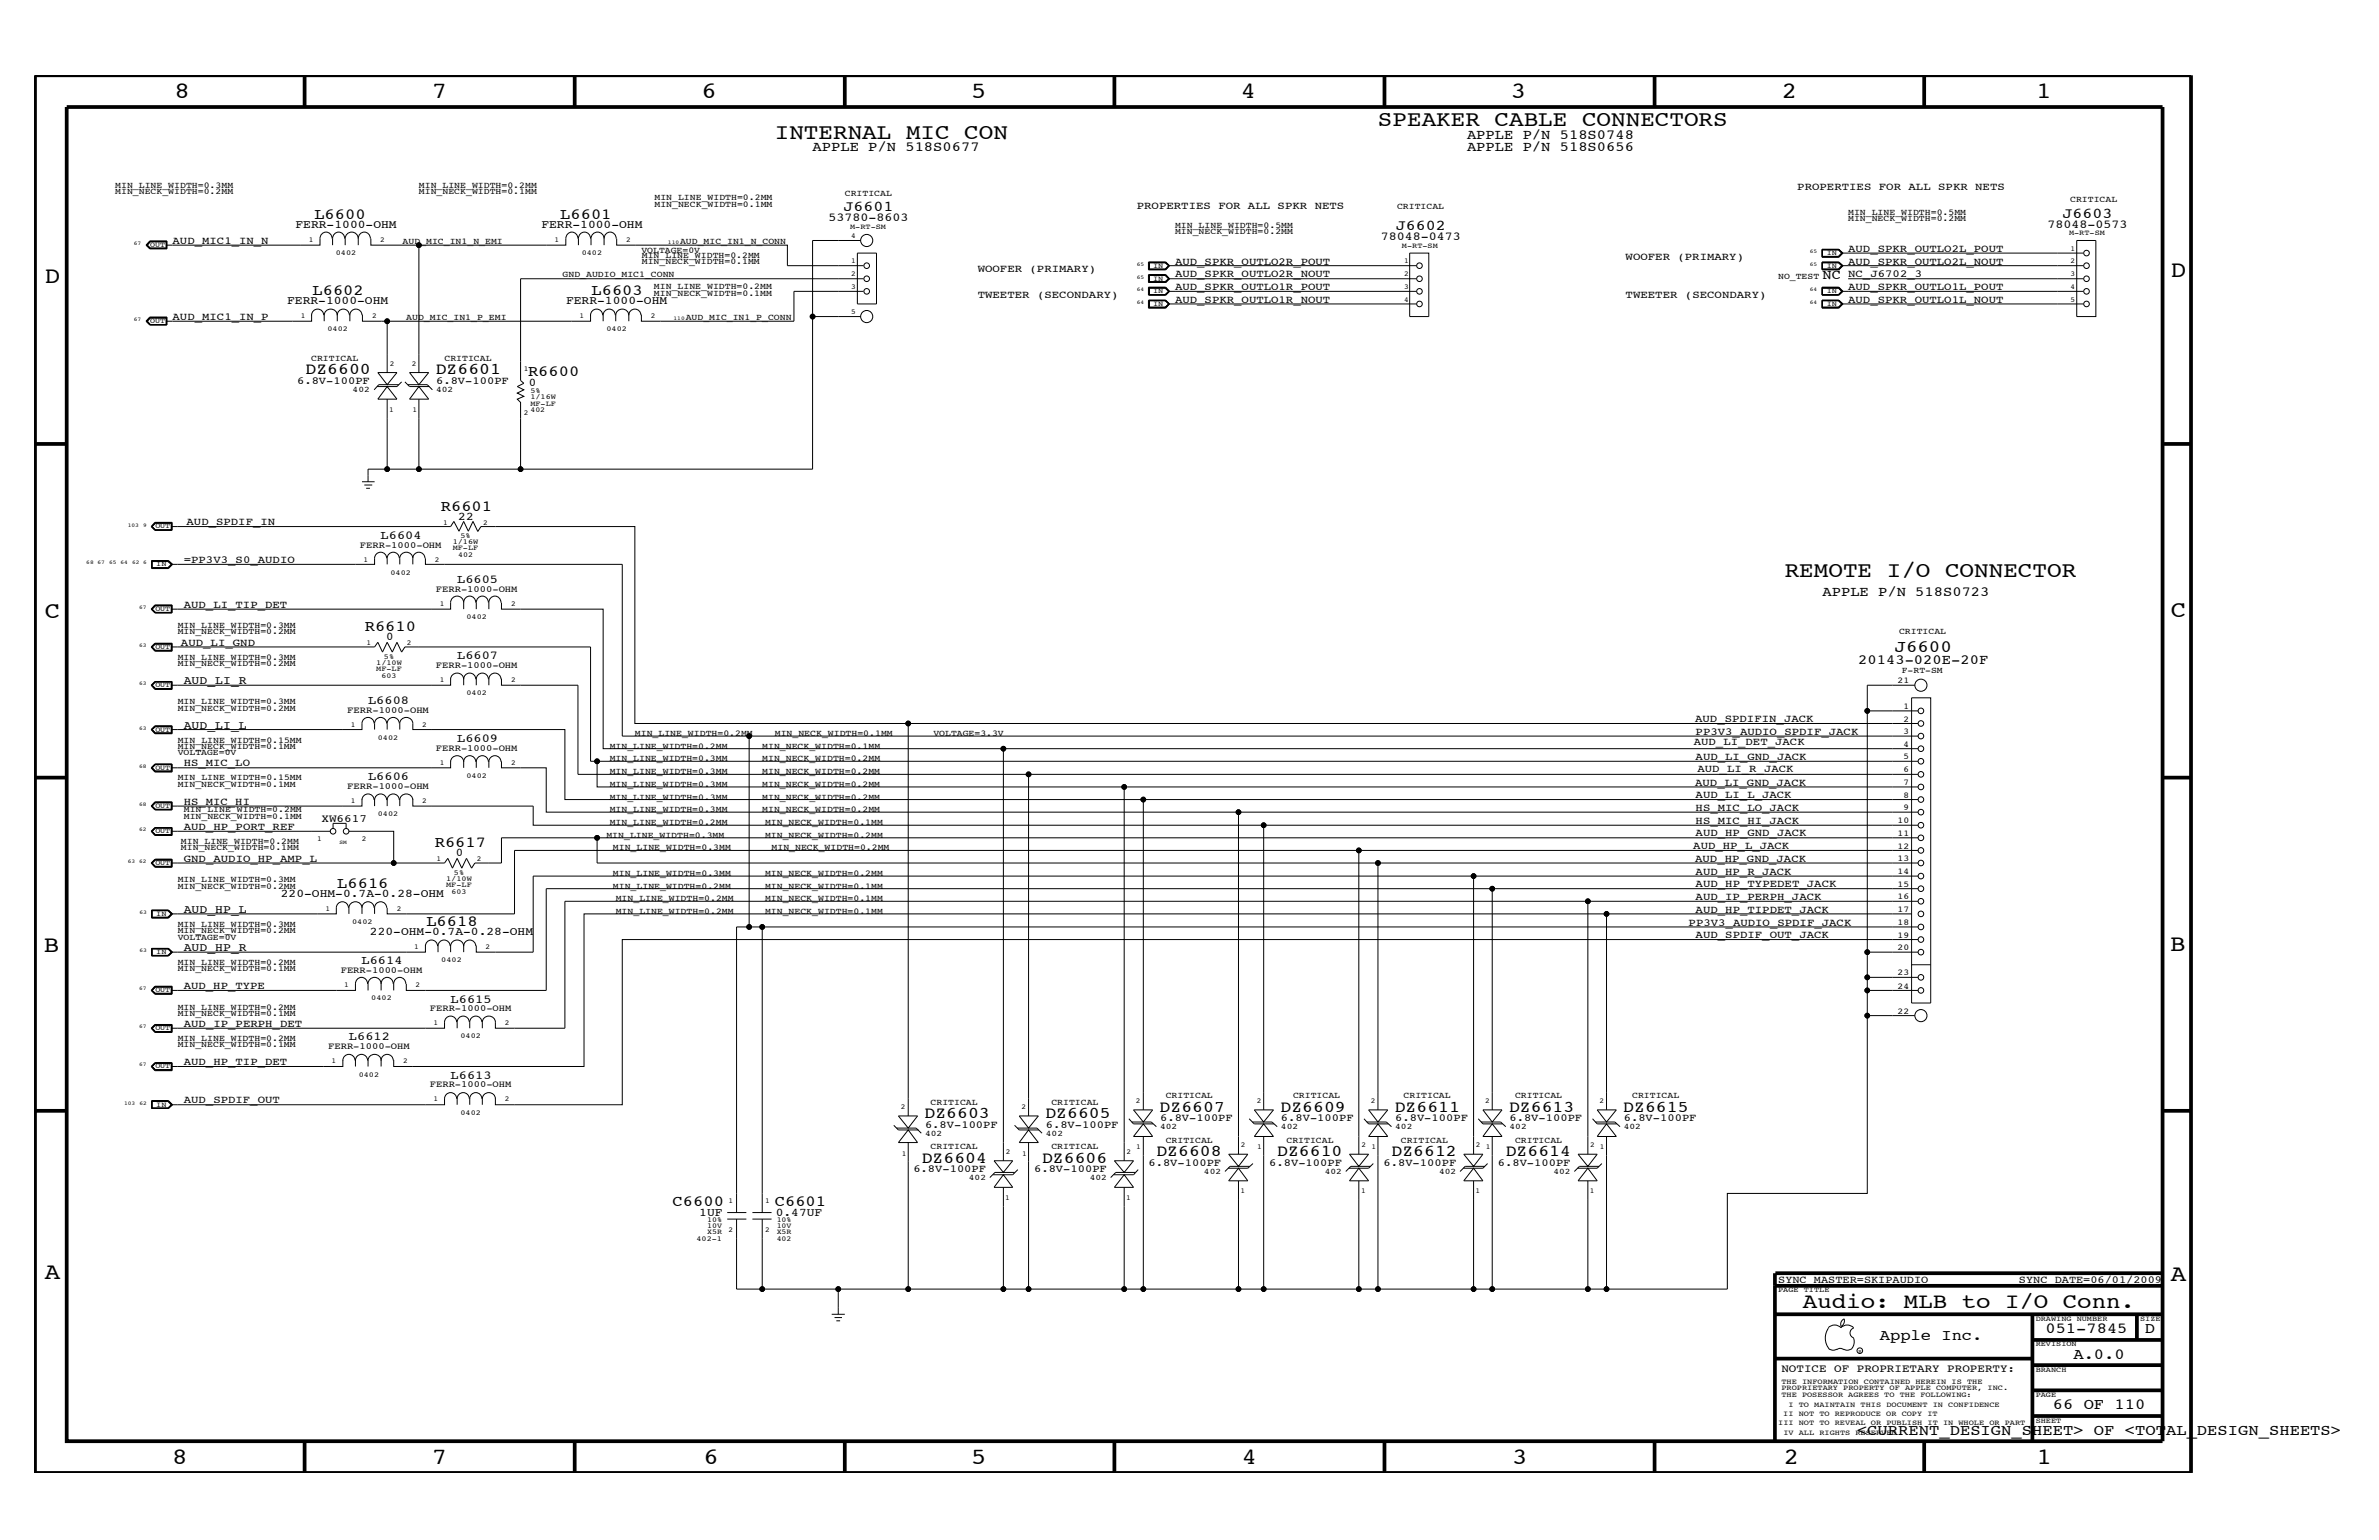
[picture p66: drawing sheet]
<svg xmlns="http://www.w3.org/2000/svg" width="432mm" height="279mm" viewBox="0 0 432 279" stroke-linecap="round" stroke-linejoin="round" font-family="sans-serif">
<defs><g id="words">
<g font-size="4.2">
<text x="31.7" y="17.8">8</text>
<text x="78.4" y="17.8">7</text>
<text x="127.3" y="17.8">6</text>
<text x="176.3" y="17.8">5</text>
<text x="225.2" y="17.8">4</text>
<text x="274.2" y="17.8">3</text>
<text x="323.4" y="17.8">2</text>
<text x="369.6" y="17.8">1</text>
<text x="8.1" y="51.3">D</text>
<text x="394" y="50.3">D</text>
<text x="8.1" y="112.1">C</text>
<text x="394" y="111.9">C</text>
<text x="8" y="172.7">B</text>
<text x="393.9" y="172.5">B</text>
<text x="8.1" y="232">A</text>
<text x="394" y="232.4">A</text>
<text x="31.2" y="265.6">8</text>
<text x="78.4" y="265.6">7</text>
<text x="127.7" y="265.6">6</text>
<text x="176.3" y="265.6">5</text>
<text x="225.4" y="265.6">4</text>
<text x="274.5" y="265.6">3</text>
<text x="323.8" y="265.6">2</text>
<text x="369.7" y="265.6">1</text>
</g>
<g font-size="4">
<text x="250.1" y="22.9">SPEAKER CABLE CONNECTORS</text>
<text x="140.6" y="25.2">INTERNAL MIC CON</text>
<text x="323.9" y="104.8">REMOTE I/O CONNECTOR</text>
</g>
<text font-size="3.9" x="327.2" y="237.3">Audio: MLB to I/O Conn.</text>
<text font-size="3.1" x="343.9" y="118.3">J6600</text>
<g font-size="3">
<text x="55.5" y="67.9">DZ6600</text>
<text x="79.1" y="67.9">DZ6601</text>
<text x="167.8" y="202.8">DZ6603</text>
<text x="189.7" y="202.8">DZ6605</text>
<text x="210.5" y="201.7">DZ6607</text>
<text x="232.4" y="201.7">DZ6609</text>
<text x="253.2" y="201.7">DZ6611</text>
<text x="273.9" y="201.7">DZ6613</text>
<text x="294.6" y="201.7">DZ6615</text>
<text x="209.9" y="209.7">DZ6608</text>
<text x="231.8" y="209.7">DZ6610</text>
<text x="252.6" y="209.7">DZ6612</text>
<text x="273.3" y="209.7">DZ6614</text>
<text x="167.3" y="210.9">DZ6604</text>
<text x="189.1" y="210.9">DZ6606</text>
</g>
<g font-size="2.8">
<text x="57.1" y="39.7">L6600</text>
<text x="101.7" y="39.7">L6601</text>
<text x="56.7" y="53.5">L6602</text>
<text x="107.4" y="53.5">L6603</text>
<text x="95.8" y="68.3">R6600</text>
<text x="80" y="92.7">R6601</text>
<text x="66.2" y="114.5">R6610</text>
<text x="78.9" y="153.7">R6617</text>
<text x="61.2" y="161.1">L6616</text>
<text x="77.4" y="168">L6618</text>
<text x="122.1" y="218.9">C6600</text>
<text x="140.6" y="218.9">C6601</text>
<text x="341.2" y="243.1">Apple Inc.</text>
<text x="371.3" y="241.9">051-7845</text>
<text x="389.3" y="241.9">D</text>
<text x="376.3" y="246.5">A.0.0</text>
<text x="372.6" y="255.7">66 OF 110</text>
<text x="337.1" y="260.4">&lt;CURRENT_DESIGN_SHEET&gt; OF &lt;TOTAL_DESIGN_SHEETS&gt;</text>
</g>
<g font-size="2.7">
<text x="153.1" y="38.3">J6601</text>
<text x="253.4" y="41.8">J6602</text>
<text x="374.4" y="39.5">J6603</text>
</g>
<g font-size="2.5">
<text x="147.5" y="27.5">APPLE P/N 518S0677</text>
<text x="266.3" y="27.5">APPLE P/N 518S0656</text>
<text x="266.3" y="25.2">APPLE P/N 518S0748</text>
<text x="330.8" y="50.6">NC</text>
<text x="330.8" y="108.1">APPLE P/N 518S0723</text>
<text x="337.3" y="120.5">20143-020E-20F</text>
</g>
<g font-size="2.2">
<text x="150.4" y="40.2">53780-8603</text>
<text x="371.6" y="41.3">78048-0573</text>
<text x="250.6" y="43.6">78048-0473</text>
<text x="69.1" y="97.7">L6604</text>
<text x="83" y="105.8">L6605</text>
<text x="83" y="119.6">L6607</text>
<text x="66.8" y="127.7">L6608</text>
<text x="83" y="134.6">L6609</text>
<text x="66.8" y="141.5">L6606</text>
<text x="65.6" y="174.9">L6614</text>
<text x="81.8" y="181.9">L6615</text>
<text x="63.3" y="188.8">L6612</text>
<text x="81.8" y="195.7">L6613</text>
</g>
<g font-size="2.1">
<text x="53.6" y="41.3">FERR-1000-OHM</text>
<text x="98.3" y="41.3">FERR-1000-OHM</text>
<text x="52.1" y="55.1">FERR-1000-OHM</text>
<text x="102.7" y="55.1">FERR-1000-OHM</text>
<text x="96" y="70">0</text>
<text x="83.2" y="94.3">22</text>
<text x="70.1" y="116.1">0</text>
<text x="33.4" y="124.1">AUD_LI_R</text>
<text x="33.4" y="132.2">AUD_LI_L</text>
<text x="82.7" y="155.3">0</text>
<text x="33.4" y="165.6">AUD_HP_L</text>
<text x="51" y="162.8">220-OHM-0.7A-0.28-OHM</text>
<text x="33.4" y="172.5">AUD_HP_R</text>
<text x="67.1" y="169.6">220-OHM-0.7A-0.28-OHM</text>
<text x="126.9" y="220.6">1UF</text>
<text x="140.8" y="220.6">0.47UF</text>
</g>
<g font-size="2">
<text x="58.3" y="149.1">XW6617</text>
<text x="323.3" y="248.9">NOTICE OF PROPRIETARY PROPERTY:</text>
</g>
<g font-size="1.9">
<text x="326.2" y="34.4">PROPERTIES FOR ALL SPKR NETS</text>
<text x="206.3" y="37.9">PROPERTIES FOR ALL SPKR NETS</text>
<text x="31.3" y="44.2">AUD_MIC1_IN_N</text>
<text x="295.1" y="47.1">WOOFER (PRIMARY)</text>
<text x="335.4" y="45.7">AUD_SPKR_OUTLO2L_POUT</text>
<text x="177.5" y="49.4">WOOFER (PRIMARY)</text>
<text x="213.3" y="52.6">AUD_SPKR_OUTLO1R_POUT</text>
<text x="213.3" y="50.3">AUD_SPKR_OUTLO2R_NOUT</text>
<text x="213.3" y="48">AUD_SPKR_OUTLO2R_POUT</text>
<text x="335.4" y="52.6">AUD_SPKR_OUTLO1L_POUT</text>
<text x="335.4" y="48">AUD_SPKR_OUTLO2L_NOUT</text>
<text x="335.4" y="50.3">NC_J6702_3</text>
<text x="31.3" y="58">AUD_MIC1_IN_P</text>
<text x="177.5" y="54">TWEETER (SECONDARY)</text>
<text x="213.3" y="54.9">AUD_SPKR_OUTLO1R_NOUT</text>
<text x="295.1" y="54">TWEETER (SECONDARY)</text>
<text x="335.4" y="54.9">AUD_SPKR_OUTLO1L_NOUT</text>
<text x="53.9" y="69.7">6.8V-100PF</text>
<text x="79.2" y="69.7">6.8V-100PF</text>
<text x="33.9" y="95.3">AUD_SPDIF_IN</text>
<text x="33.4" y="102.2">=PP3V3_S0_AUDIO</text>
<text x="33.4" y="110.3">AUD_LI_TIP_DET</text>
<text x="32.9" y="117.2">AUD_LI_GND</text>
<text x="307.7" y="131">AUD_SPDIFIN_JACK</text>
<text x="307.4" y="135.2">AUD_LI_DET_JACK</text>
<text x="307.8" y="133.3">PP3V3_AUDIO_SPDIF_JACK</text>
<text x="307.8" y="138">AUD_LI_GND_JACK</text>
<text x="33.4" y="139.1">HS_MIC_LO</text>
<text x="307.7" y="142.5">AUD_LI_GND_JACK</text>
<text x="308.1" y="140.2">AUD_LI_R_JACK</text>
<text x="33.4" y="146">HS_MIC_HI</text>
<text x="307.8" y="149.5">HS_MIC_HI_JACK</text>
<text x="307.8" y="147.2">HS_MIC_LO_JACK</text>
<text x="307.8" y="144.8">AUD_LI_L_JACK</text>
<text x="33.4" y="150.7">AUD_HP_PORT_REF</text>
<text x="307.3" y="154">AUD_HP_L_JACK</text>
<text x="307.8" y="151.8">AUD_HP_GND_JACK</text>
<text x="33.4" y="156.4">GND_AUDIO_HP_AMP_L</text>
<text x="307.7" y="156.4">AUD_HP_GND_JACK</text>
<text x="307.8" y="161">AUD_HP_TYPEDET_JACK</text>
<text x="307.8" y="158.7">AUD_HP_R_JACK</text>
<text x="306.5" y="167.9">PP3V3_AUDIO_SPDIF_JACK</text>
<text x="307.8" y="165.6">AUD_HP_TIPDET_JACK</text>
<text x="307.8" y="163.3">AUD_IP_PERPH_JACK</text>
<text x="307.8" y="170.2">AUD_SPDIF_OUT_JACK</text>
<text x="33.4" y="179.4">AUD_HP_TYPE</text>
<text x="33.4" y="186.4">AUD_IP_PERPH_DET</text>
<text x="33.4" y="193.2">AUD_HP_TIP_DET</text>
<text x="33.4" y="200.2">AUD_SPDIF_OUT</text>
<text x="210.6" y="203.4">6.8V-100PF</text>
<text x="232.5" y="203.4">6.8V-100PF</text>
<text x="253.2" y="203.4">6.8V-100PF</text>
<text x="274" y="203.4">6.8V-100PF</text>
<text x="294.7" y="203.4">6.8V-100PF</text>
<text x="167.9" y="204.6">6.8V-100PF</text>
<text x="189.8" y="204.6">6.8V-100PF</text>
<text x="165.8" y="212.6">6.8V-100PF</text>
<text x="187.7" y="212.6">6.8V-100PF</text>
<text x="208.4" y="211.5">6.8V-100PF</text>
<text x="230.4" y="211.5">6.8V-100PF</text>
<text x="251.1" y="211.5">6.8V-100PF</text>
<text x="271.9" y="211.5">6.8V-100PF</text>
<text x="322.7" y="232.7">SYNC_MASTER=SKIPAUDIO</text>
<text x="366.4" y="232.7">SYNC_DATE=06/01/2009</text>
</g>
<g font-size="1.7">
<text x="65.3" y="99.3">FERR-1000-OHM</text>
<text x="79.1" y="107.4">FERR-1000-OHM</text>
<text x="79.1" y="121.2">FERR-1000-OHM</text>
<text x="63" y="129.3">FERR-1000-OHM</text>
<text x="79.1" y="136.2">FERR-1000-OHM</text>
<text x="63" y="143.1">FERR-1000-OHM</text>
<text x="61.8" y="176.6">FERR-1000-OHM</text>
<text x="78" y="183.5">FERR-1000-OHM</text>
<text x="59.6" y="190.4">FERR-1000-OHM</text>
<text x="78" y="197.3">FERR-1000-OHM</text>
</g>
<g font-size="1.6">
<text x="20.9" y="35.2">MIN_NECK_WIDTH=0.2MM</text>
<text x="20.9" y="34.1">MIN_LINE_WIDTH=0.3MM</text>
<text x="76" y="35.2">MIN_NECK_WIDTH=0.1MM</text>
<text x="76" y="34.1">MIN_LINE_WIDTH=0.2MM</text>
<text x="153.3" y="35.6">CRITICAL</text>
<text x="118.8" y="36.4">MIN_LINE_WIDTH=0.2MM</text>
<text x="118.8" y="37.5">MIN_NECK_WIDTH=0.1MM</text>
<text x="213.3" y="41.3">MIN_LINE_WIDTH=0.5MM</text>
<text x="253.6" y="37.9">CRITICAL</text>
<text x="335.4" y="40.2">MIN_NECK_WIDTH=0.2MM</text>
<text x="335.4" y="39.1">MIN_LINE_WIDTH=0.5MM</text>
<text x="375.8" y="36.7">CRITICAL</text>
<text x="73.1" y="44.2">AUD_MIC_IN1_N_EMI</text>
<text x="116.4" y="45.9">VOLTAGE=0V</text>
<text x="116.5" y="47.9">MIN_NECK_WIDTH=0.1MM</text>
<text x="116.5" y="46.8">MIN_LINE_WIDTH=0.2MM</text>
<text x="123.4" y="44.2">AUD_MIC_IN1_N_CONN</text>
<text x="213.3" y="42.4">MIN_NECK_WIDTH=0.2MM</text>
<text x="102.1" y="50.3">GND_AUDIO_MIC1_CONN</text>
<text x="118.7" y="53.6">MIN_NECK_WIDTH=0.1MM</text>
<text x="118.7" y="52.5">MIN_LINE_WIDTH=0.2MM</text>
<text x="322.7" y="50.6">NO_TEST</text>
<text x="73.7" y="58">AUD_MIC_IN1_P_EMI</text>
<text x="124.5" y="58">AUD_MIC_IN1_P_CONN</text>
<text x="56.5" y="65.6">CRITICAL</text>
<text x="80.7" y="65.6">CRITICAL</text>
<text x="32.3" y="114">MIN_LINE_WIDTH=0.3MM</text>
<text x="32.3" y="119.7">MIN_LINE_WIDTH=0.3MM</text>
<text x="32.3" y="115.1">MIN_NECK_WIDTH=0.2MM</text>
<text x="344.7" y="115.1">CRITICAL</text>
<text x="32.3" y="120.8">MIN_NECK_WIDTH=0.2MM</text>
<text x="344.4" y="124">21</text>
<text x="345.2" y="122.1">F-RT-SM</text>
<text x="32.3" y="127.8">MIN_LINE_WIDTH=0.3MM</text>
<text x="32.3" y="129">MIN_NECK_WIDTH=0.2MM</text>
<text x="345.5" y="130.9">2</text>
<text x="345.5" y="128.6">1</text>
<text x="32.3" y="137">VOLTAGE=0V</text>
<text x="32.3" y="135.8">MIN_NECK_WIDTH=0.1MM</text>
<text x="32.3" y="134.7">MIN_LINE_WIDTH=0.15MM</text>
<text x="110.7" y="135.8">MIN_LINE_WIDTH=0.2MM</text>
<text x="115.2" y="133.5">MIN_LINE_WIDTH=0.2MM</text>
<text x="138.3" y="135.8">MIN_NECK_WIDTH=0.1MM</text>
<text x="140.6" y="133.5">MIN_NECK_WIDTH=0.1MM</text>
<text x="169.4" y="133.5">VOLTAGE=3.3V</text>
<text x="345.5" y="137.8">5</text>
<text x="345.5" y="135.5">4</text>
<text x="345.5" y="133.2">3</text>
<text x="32.3" y="142.8">MIN_NECK_WIDTH=0.1MM</text>
<text x="32.3" y="141.6">MIN_LINE_WIDTH=0.15MM</text>
<text x="110.7" y="138.1">MIN_LINE_WIDTH=0.3MM</text>
<text x="110.7" y="142.8">MIN_LINE_WIDTH=0.3MM</text>
<text x="110.7" y="140.5">MIN_LINE_WIDTH=0.3MM</text>
<text x="138.3" y="142.8">MIN_NECK_WIDTH=0.2MM</text>
<text x="138.3" y="140.5">MIN_NECK_WIDTH=0.2MM</text>
<text x="138.3" y="138.1">MIN_NECK_WIDTH=0.2MM</text>
<text x="345.5" y="142.4">7</text>
<text x="345.5" y="140.2">6</text>
<text x="33.4" y="148.5">MIN_NECK_WIDTH=0.1MM</text>
<text x="33.4" y="147.3">MIN_LINE_WIDTH=0.2MM</text>
<text x="110.7" y="149.7">MIN_LINE_WIDTH=0.2MM</text>
<text x="110.7" y="147.3">MIN_LINE_WIDTH=0.3MM</text>
<text x="110.7" y="145.1">MIN_LINE_WIDTH=0.3MM</text>
<text x="138.3" y="147.3">MIN_NECK_WIDTH=0.2MM</text>
<text x="138.3" y="145.1">MIN_NECK_WIDTH=0.2MM</text>
<text x="138.9" y="149.7">MIN_NECK_WIDTH=0.1MM</text>
<text x="344.4" y="149.4">10</text>
<text x="345.5" y="147">9</text>
<text x="345.5" y="144.7">8</text>
<text x="32.9" y="154.3">MIN_NECK_WIDTH=0.1MM</text>
<text x="32.9" y="153.2">MIN_LINE_WIDTH=0.2MM</text>
<text x="110.1" y="152">MIN_LINE_WIDTH=0.3MM</text>
<text x="111.3" y="154.3">MIN_LINE_WIDTH=0.3MM</text>
<text x="138.9" y="152">MIN_NECK_WIDTH=0.2MM</text>
<text x="140" y="154.3">MIN_NECK_WIDTH=0.2MM</text>
<text x="344.4" y="154">12</text>
<text x="344.4" y="151.7">11</text>
<text x="32.3" y="161.2">MIN_NECK_WIDTH=0.2MM</text>
<text x="32.3" y="160">MIN_LINE_WIDTH=0.3MM</text>
<text x="111.3" y="161.2">MIN_LINE_WIDTH=0.2MM</text>
<text x="111.3" y="158.9">MIN_LINE_WIDTH=0.3MM</text>
<text x="138.9" y="161.2">MIN_NECK_WIDTH=0.1MM</text>
<text x="138.9" y="158.9">MIN_NECK_WIDTH=0.2MM</text>
<text x="344.4" y="160.9">15</text>
<text x="344.4" y="158.6">14</text>
<text x="344.4" y="156.2">13</text>
<text x="111.8" y="163.5">MIN_LINE_WIDTH=0.2MM</text>
<text x="111.8" y="165.8">MIN_LINE_WIDTH=0.2MM</text>
<text x="138.9" y="165.8">MIN_NECK_WIDTH=0.1MM</text>
<text x="138.9" y="163.5">MIN_NECK_WIDTH=0.1MM</text>
<text x="344.4" y="167.8">18</text>
<text x="344.4" y="165.5">17</text>
<text x="344.4" y="163.2">16</text>
<text x="32.3" y="168.2">MIN_LINE_WIDTH=0.3MM</text>
<text x="32.3" y="169.3">MIN_NECK_WIDTH=0.2MM</text>
<text x="32.3" y="170.5">VOLTAGE=0V</text>
<text x="344.4" y="172.4">20</text>
<text x="344.4" y="170.1">19</text>
<text x="32.3" y="175">MIN_LINE_WIDTH=0.2MM</text>
<text x="32.3" y="176.2">MIN_NECK_WIDTH=0.1MM</text>
<text x="344.4" y="179.4">24</text>
<text x="344.4" y="177">23</text>
<text x="32.3" y="183.2">MIN_LINE_WIDTH=0.2MM</text>
<text x="32.3" y="184.3">MIN_NECK_WIDTH=0.1MM</text>
<text x="344.4" y="183.9">22</text>
<text x="32.3" y="188.9">MIN_LINE_WIDTH=0.2MM</text>
<text x="32.3" y="190">MIN_NECK_WIDTH=0.1MM</text>
<text x="168.9" y="200.4">CRITICAL</text>
<text x="190.8" y="200.4">CRITICAL</text>
<text x="211.6" y="199.2">CRITICAL</text>
<text x="234.7" y="199.2">CRITICAL</text>
<text x="254.8" y="199.2">CRITICAL</text>
<text x="275" y="199.2">CRITICAL</text>
<text x="296.2" y="199.2">CRITICAL</text>
<text x="168.9" y="208.5">CRITICAL</text>
<text x="190.8" y="208.5">CRITICAL</text>
<text x="211.6" y="207.3">CRITICAL</text>
<text x="233.5" y="207.3">CRITICAL</text>
<text x="254.3" y="207.3">CRITICAL</text>
<text x="275" y="207.3">CRITICAL</text>
</g>
<g font-size="1.5">
<text x="64" y="71.1">402</text>
<text x="79.2" y="71.1">402</text>
<text x="167.9" y="206">402</text>
<text x="189.8" y="206">402</text>
<text x="210.6" y="204.9">402</text>
<text x="232.5" y="204.9">402</text>
<text x="253.2" y="204.9">402</text>
<text x="274" y="204.9">402</text>
<text x="294.7" y="204.9">402</text>
<text x="175.9" y="214.2">402</text>
<text x="197.8" y="214.2">402</text>
<text x="218.5" y="213">402</text>
<text x="240.5" y="213">402</text>
<text x="261.2" y="213">402</text>
<text x="281.9" y="213">402</text>
</g>
<g font-size="1.4">
<text x="154.3" y="41.5">M-RT-SM</text>
<text x="27.3" y="44.8">OUT</text>
<text x="56" y="43.9">1</text>
<text x="61" y="46.3">0402</text>
<text x="69" y="43.9">2</text>
<text x="100.7" y="43.9">1</text>
<text x="105.6" y="46.3">0402</text>
<text x="113.6" y="43.9">2</text>
<text x="154.5" y="47.8">1</text>
<text x="154.5" y="43.2">4</text>
<text x="254.5" y="45">M-RT-SM</text>
<text x="254.8" y="47.8">1</text>
<text x="331.6" y="46.3">IN</text>
<text x="375.5" y="42.7">M-RT-SM</text>
<text x="375.8" y="47.8">2</text>
<text x="375.8" y="45.5">1</text>
<text x="154.5" y="52.4">3</text>
<text x="154.5" y="50.1">2</text>
<text x="209.3" y="48.6">IN</text>
<text x="209.3" y="50.9">IN</text>
<text x="209.3" y="53.2">IN</text>
<text x="254.8" y="52.4">3</text>
<text x="254.8" y="50.1">2</text>
<text x="331.6" y="53.2">IN</text>
<text x="331.6" y="48.6">IN</text>
<text x="375.8" y="52.4">4</text>
<text x="375.8" y="50.1">3</text>
<text x="27.3" y="58.6">OUT</text>
<text x="54.6" y="57.7">1</text>
<text x="67.6" y="57.7">2</text>
<text x="105.2" y="57.7">1</text>
<text x="118.1" y="57.7">2</text>
<text x="154.5" y="57">5</text>
<text x="209.3" y="55.5">IN</text>
<text x="254.8" y="54.7">4</text>
<text x="331.6" y="55.5">IN</text>
<text x="375.8" y="54.7">5</text>
<text x="59.4" y="60.1">0402</text>
<text x="110.1" y="60.1">0402</text>
<text x="70.8" y="66.3">2</text>
<text x="74.8" y="66.3">2</text>
<text x="95.1" y="67.3">1</text>
<text x="96.3" y="71.3">5%</text>
<text x="70.6" y="74.8">1</text>
<text x="74.8" y="74.8">1</text>
<text x="95.1" y="75.3">2</text>
<text x="96.3" y="72.4">1/16W</text>
<text x="96.3" y="74.8">402</text>
<text x="96.3" y="73.6">MF-LF</text>
<text x="28.2" y="95.9">OUT</text>
<text x="80.4" y="95.2">1</text>
<text x="87.7" y="95.2">2</text>
<text x="66" y="101.9">1</text>
<text x="78.9" y="101.9">2</text>
<text x="82.2" y="98.7">1/16W</text>
<text x="82.2" y="99.9">MF-LF</text>
<text x="83.1" y="101">402</text>
<text x="83.6" y="97.6">5%</text>
<text x="28.4" y="102.7">IN</text>
<text x="70.9" y="104.3">0402</text>
<text x="28.2" y="110.9">OUT</text>
<text x="79.8" y="109.9">1</text>
<text x="84.7" y="112.3">0402</text>
<text x="92.8" y="109.9">2</text>
<text x="28.2" y="117.7">OUT</text>
<text x="66.5" y="117">1</text>
<text x="69.7" y="119.5">5%</text>
<text x="73.8" y="117">2</text>
<text x="28.2" y="124.7">OUT</text>
<text x="68.3" y="120.7">1/10W</text>
<text x="68.3" y="121.8">MF-LF</text>
<text x="69.3" y="123">603</text>
<text x="79.8" y="123.7">1</text>
<text x="92.8" y="123.7">2</text>
<text x="63.7" y="131.9">1</text>
<text x="76.6" y="131.9">2</text>
<text x="84.7" y="126.2">0402</text>
<text x="28.2" y="132.8">OUT</text>
<text x="68.6" y="134.2">0402</text>
<text x="28.2" y="139.6">OUT</text>
<text x="79.8" y="138.7">1</text>
<text x="84.7" y="141.2">0402</text>
<text x="92.8" y="138.7">2</text>
<text x="28.2" y="146.6">OUT</text>
<text x="63.7" y="145.7">1</text>
<text x="68.6" y="148.1">0402</text>
<text x="76.6" y="145.7">2</text>
<text x="28.2" y="151.2">OUT</text>
<text x="57.6" y="152.6">1</text>
<text x="65.7" y="152.6">2</text>
<text x="28.2" y="156.9">OUT</text>
<text x="79.2" y="156.2">1</text>
<text x="81" y="161">MF-LF</text>
<text x="81" y="159.8">1/10W</text>
<text x="82.4" y="158.7">5%</text>
<text x="86.5" y="156.2">2</text>
<text x="28.4" y="166.1">IN</text>
<text x="59.1" y="165.2">1</text>
<text x="63.9" y="167.7">0402</text>
<text x="72.1" y="165.2">2</text>
<text x="82" y="162.2">603</text>
<text x="28.4" y="173.1">IN</text>
<text x="75.2" y="172.2">1</text>
<text x="88.1" y="172.2">2</text>
<text x="62.5" y="179.1">1</text>
<text x="75.4" y="179.1">2</text>
<text x="80.1" y="174.6">0402</text>
<text x="28.2" y="180">OUT</text>
<text x="67.4" y="181.5">0402</text>
<text x="28.2" y="186.9">OUT</text>
<text x="78.7" y="186">1</text>
<text x="83.6" y="188.4">0402</text>
<text x="91.6" y="186">2</text>
<text x="28.2" y="193.8">OUT</text>
<text x="60.2" y="192.9">1</text>
<text x="65.1" y="195.4">0402</text>
<text x="73.2" y="192.9">2</text>
<text x="28.4" y="200.8">IN</text>
<text x="78.7" y="199.8">1</text>
<text x="83.6" y="202.3">0402</text>
<text x="91.6" y="199.8">2</text>
<text x="163.5" y="201.2">2</text>
<text x="185.4" y="201.2">2</text>
<text x="206.2" y="200.1">2</text>
<text x="228.1" y="200.1">2</text>
<text x="248.8" y="200.1">2</text>
<text x="269.6" y="200.1">2</text>
<text x="290.3" y="200.1">2</text>
<text x="163.7" y="209.7">1</text>
<text x="182.5" y="209.3">2</text>
<text x="185.5" y="209.7">1</text>
<text x="204.5" y="209.3">2</text>
<text x="206.2" y="208.5">1</text>
<text x="225.2" y="208.1">2</text>
<text x="228.2" y="208.5">1</text>
<text x="247.1" y="208.1">2</text>
<text x="248.9" y="208.5">1</text>
<text x="267.9" y="208.1">2</text>
<text x="269.7" y="208.5">1</text>
<text x="288.6" y="208.1">2</text>
<text x="290.4" y="208.5">1</text>
<text x="128.4" y="221.8">10%</text>
<text x="132.2" y="218.3">1</text>
<text x="138.9" y="218.3">1</text>
<text x="141" y="221.8">10%</text>
<text x="182.5" y="217.7">1</text>
<text x="204.4" y="217.7">1</text>
<text x="225.1" y="216.5">1</text>
<text x="247.1" y="216.5">1</text>
<text x="267.8" y="216.5">1</text>
<text x="288.5" y="216.5">1</text>
<text x="126.4" y="225.1">402-1</text>
<text x="128.4" y="222.8">10V</text>
<text x="128.4" y="224">X5R</text>
<text x="132.2" y="223.5">2</text>
<text x="138.9" y="223.5">2</text>
<text x="141" y="222.8">10V</text>
<text x="141" y="224">X5R</text>
<text x="141" y="225.1">402</text>
<text x="322.7" y="234.4">PAGE TITLE</text>
<text x="369.5" y="239.6">DRAWING NUMBER</text>
<text x="388.5" y="239.6">SIZE</text>
<text x="369.5" y="244.2">REVISION</text>
<text x="323.3" y="251.1">THE INFORMATION CONTAINED HEREIN IS THE</text>
<text x="369.5" y="248.9">BRANCH</text>
<text x="323.3" y="253.4">THE POSESSOR AGREES TO THE FOLLOWING:</text>
<text x="323.3" y="252.3">PROPRIETARY PROPERTY OF APPLE COMPUTER, INC.</text>
<text x="323.7" y="256.9">II NOT TO REPRODUCE OR COPY IT</text>
<text x="324.6" y="255.2">I TO MAINTAIN THIS DOCUMENT IN CONFIDENCE</text>
<text x="369.5" y="253.4">PAGE</text>
<text x="322.7" y="258.6">III NOT TO REVEAL OR PUBLISH IT IN WHOLE OR PART</text>
<text x="323.7" y="260.4">IV ALL RIGHTS RESERVED</text>
<text x="369.5" y="258.1">SHEET</text>
</g>
<g font-size="1">
<text x="24.3" y="44.5">67</text>
<text x="121.2" y="44.2">110</text>
<text x="328.5" y="45.9">65</text>
<text x="206.3" y="52.9">64</text>
<text x="206.3" y="50.6">65</text>
<text x="206.3" y="48.2">65</text>
<text x="328.5" y="48.2">65</text>
<text x="328.5" y="52.9">64</text>
<text x="24.3" y="58.3">67</text>
<text x="122.3" y="58">110</text>
<text x="206.3" y="55.1">64</text>
<text x="328.5" y="55.1">64</text>
<text x="23.2" y="95.5">103</text>
<text x="26" y="95.5">9</text>
<text x="15.7" y="102.4">68 67</text>
<text x="19.8" y="102.4">65 64</text>
<text x="24" y="102.4">62 6</text>
<text x="25.2" y="110.5">67</text>
<text x="25.2" y="117.4">63</text>
<text x="25.2" y="124.3">63</text>
<text x="25.2" y="132.4">63</text>
<text x="25.2" y="139.3">68</text>
<text x="25.2" y="146.2">68</text>
<text x="25.2" y="150.8">62</text>
<text x="61.6" y="153.2">SM</text>
<text x="23.2" y="156.6">63 62</text>
<text x="25.3" y="165.8">63</text>
<text x="25.3" y="172.7">63</text>
<text x="25.2" y="179.7">67</text>
<text x="25.2" y="186.5">67</text>
<text x="25.2" y="193.5">67</text>
<text x="22.5" y="200.4">103</text>
<text x="25.3" y="200.4">62</text>
</g>
<text font-size=".9" x="337.3" y="245.4">R</text>
</g></defs>
<g fill="none" stroke="#000" stroke-width=".18">
<path d="M27.2 43.7h3.1v1.5h-3.1l-.7-.7zM27.2 57.5h3.1v1.5h-3.1l-.7-.7zM27.3 43.8l-.6 .7 .6 .6M27.3 57.7l-.6 .6 .6 .6M27.3 43.8h2.9v1.3h-2.9M27.3 43.9h2.8v1.1h-2.8l-.5-.5zM27.3 43.8l-.7 .7 .7 .6M27.3 59l-.7-.7 .7-.7h2.9v1.4M27.3 58.9h2.9M27.3 57.7h2.9M27.3 57.7l-.5 .6 .5 .6M30.1 57.7v1.2"/>
<path d="M56.6 57.1v1.2h-26.5M56.6 57.2a1.1 1.1 0 0 1 1.1-1.1 1.1 1.1 0 0 1 1.1 1.1M58.8 57.2a1.19 1.19 0 0 1 1.2-1.1 1.19 1.19 0 0 1 1.2 1.1 1.1 1.1 0 0 1 1.1-1.1 1.1 1.1 0 0 1 1.1 1.1M58.8 57.1v1.2M60.3 43.3a1.1 1.1 0 0 0-1.1-1.2 1.1 1.1 0 0 0-1.1 1.2v1.2h-28M61.2 57.1v1.2M62.6 43.3a1.1 1.1 0 0 0-1.1-1.2 1.1 1.1 0 0 0-1.1 1.2v1.2M63.5 57.2a1.1 1.1 0 0 1 1.1-1.1 1.1 1.1 0 0 1 1.1 1.1M63.5 57.1v1.2M65 43.3a1.19 1.19 0 0 0-1.2-1.2 1.19 1.19 0 0 0-1.1 1.2v1.2M65 43.3a1.1 1.1 0 0 1 1.1-1.2 1.1 1.1 0 0 1 1.1 1.2M65 43.3v1.2"/>
<path d="M65.8 57.1v1.2h4.5M67.3 43.3v1.2h35.4a2.06 2.06 0 0 1 .5-2.2 1.09 1.09 0 0 1 1.1-.1 1.09 1.09 0 0 1 .6 1.1M76 44.5v23.1M107.2 57.1v1.2h-36.9v9.3M107.2 57.2a1.1 1.1 0 0 1 1.1-1.1 1.1 1.1 0 0 1 1.1 1.1M107.2 43.3a1.1 1.1 0 0 0-1.1-1.2 1.1 1.1 0 0 0-1.1 1.2v1.2M109.5 57.2a1.1 1.1 0 0 1 1.1-1.1 1.1 1.1 0 0 1 1.1 1.1M109.5 57.1v1.2M109.6 43.3a1.19 1.19 0 0 0-1.1-1.2 1.19 1.19 0 0 0-1.2 1.2v1.2M109.6 43.3a1.1 1.1 0 0 1 1.1-1.2 1.1 1.1 0 0 1 1.1 1.2M109.6 43.3v1.2M111.8 57.2a1.19 1.19 0 0 1 1.1-1.1 1.19 1.19 0 0 1 1.2 1.1 1.1 1.1 0 0 1 1.1-1.1 1.1 1.1 0 0 1 1.1 1.1"/>
<path d="M111.8 57.1v1.2M111.9 43.3v1.2h31v3.7h13.8M114.1 57.1v1.2M155.6 45.9h3.5v9.2h-3.5zM156.2 43.6h-8.7v13.8h8.7M156.7 52.9h-12.6v5.4h-27.7v-1.2M156.7 50.6h-62.2v18.4l.6 .5-1.2 .6 1.2 .6-1.2 .6 1.2 .6-1.2 .5 .6 .6v12.1h53v-27.7M208.4 54.5h3.2l.7 .6-.7 .8h-3.2zM208.4 47.5h3.2l.7 .7-.7 .8h-3.2zM208.4 49.8h3.2l.7 .8-.7 .7h-3.2zM208.4 52.1h3.2l.7 .8-.7 .6h-3.2zM208.5 54.5v1.3h3.1l.7-.7"/>
<path d="M208.5 47.6h3.1l.7 .6-.7 .7h-3.1zM208.6 47.6v1.3M208.6 49.9v1.3h2.9l.7-.6-.7-.7M208.6 47.7h2.9l.6 .5M208.6 50h2.9l.6 .6M211.5 54.6h-2.9v1.1h2.9M211.5 52.3h-2.9v1.2h2.9M211.5 54.6l.7 .5-.7 .6M211.5 54.6l.6 .5M211.5 47.6l.7 .6-.7 .7M211.5 52.3l.7 .6-.7 .6M211.5 52.3l.6 .6"/>
<path d="M212.1 55.1l-.6 .6M212.1 55.1h44.9M212.1 48.2l-.6 .6h-2.9M212.1 48.2h44.9M212.1 50.6l-.6 .5h-2.9M212.1 50.6h44.9M212.1 52.9l-.6 .6M212.1 52.9h44.9M212.3 50.6l-.7-.7h-3.1v1.4M212.3 52.9l-.7-.7h-3.1v1.3M255.9 45.9h3.4v11.5h-3.4zM330.7 54.5h3.1l.7 .6-.7 .8h-3.1z"/>
<path d="M330.7 47.5h3.1l.7 .7-.7 .8h-3.1zM330.7 48.9h3.1M330.7 47.6h3.1M330.7 52.1h3.1l.7 .8-.7 .6h-3.1zM330.7 52.2h3.1l.6 .7-.6 .6M330.7 45.2h3.1l.7 .7-.7 .8h-3.1zM330.7 46.6h3.1M330.8 54.6h3l.5 .5-.5 .6h-3zM330.8 47.7h2.9l.6 .5M330.8 52.3h3l.5 .6-.5 .6h-3zM330.8 46.6v-1.3h3l.5 .6-.5 .7M330.8 47.6v1.3"/>
<path d="M333.7 54.6l.6 .5M333.7 52.3l.6 .6M333.7 45.3l.6 .6M333.8 54.5l.6 .6-.6 .7h-3.1M333.8 47.6l.5 .6-.5 .7M333.8 47.6l.6 .6-.6 .7M333.8 45.2l.6 .7-.6 .7M334.3 55.1h43.8M334.3 48.2l-.6 .6h-2.9M334.3 48.2h43.8M334.3 52.9h43.8M334.3 55.1l-.6 .6"/>
<path d="M334.3 52.9l-.6 .6M334.3 45.9l-.6 .6h-2.9M334.3 45.9h43.8M335.4 50.6h42.7M376.9 43.6h3.5v13.8h-3.5zM68.6 67.6h3.5l-1.8 2.2zM70.3 70.1l1.8 2.3h-3.5zM70.3 72.4v12.7h5.7M72.4 69.8h-3.7l-.8 .9M72.9 69.3l-.8 .8h-3.7M73.5 69.3l.8 .8h3.6M74 69.8h3.6l.9 .9"/>
<path d="M74.3 67.6h3.5l-1.8 2.2zM76 70.1l1.8 2.3h-3.5zM76 72.4v12.7h18.5M27.6 95.5l.6-.6h2.9v1.2M27.6 95.5l.6 .6h3M28.1 94.8h3.1v1.4h-3.1l-.7-.7zM28.2 94.9l-.7 .6 .7 .7M28.2 94.9l-.6 .6M28.2 94.9h3v1.3M31.1 95.5h50.7l.6-.9 .9 1.8 .9-1.8 .8 1.8 .9-1.8 .8 1.8M65.7 87.4h2.3M66.1 88h1.5"/>
<path d="M66.5 88.6h.6M70.3 85.1h-3.5v2.3M86.7 96.5l.6-1h27.9v35.8h49.6v71.2M27.5 101.7h3.1l.7 .7-.7 .8h-3.1zM27.5 103.1h3.1M27.6 103.1v-1.3h3l.6 .6-.6 .7M27.6 110.5l.6-.6h2.9v1.2M27.6 117.4l.6-.5h2.9v1.1h-2.9zM27.6 101.9h2.9l.6 .5M27.6 110.5l.6 .6h3M27.6 117.4l.6 .7M28.1 109.8h3.1v1.4h-3.1l-.7-.7z"/>
<path d="M28.1 116.7h3.1v1.4h-3.1l-.7-.7zM28.2 109.8l-.7 .7 .7 .7M28.2 109.8l-.6 .7M28.2 116.8l-.7 .6 .7 .7M28.2 116.8l-.6 .6M28.2 109.8h3v1.4M28.2 116.8h3v1.3h-3M30.6 101.7l.6 .7-.6 .7M31.1 102.4l-.6 .6h-2.9M31.1 117.4h36.9l.6-.9 .8 1.8 .9-1.8 .9 1.8 .9-1.8 .8 1.8 .6-.9h33.7v20.7h240.9M70.2 101.3a1.1 1.1 0 0 0-1.1-1.1 1.1 1.1 0 0 0-1.1 1.1v1.1h-36.9M72.5 101.3a1.1 1.1 0 0 0-1.1-1.1 1.1 1.1 0 0 0-1.1 1.1v1.1"/>
<path d="M74.9 101.3a1.19 1.19 0 0 0-1.2-1.1 1.19 1.19 0 0 0-1.1 1.1v1.1M74.9 101.3a1.1 1.1 0 0 1 1.1-1.1 1.1 1.1 0 0 1 1.1 1.1M74.9 101.3v1.1M77.2 101.3v1.1h35.7v31.1h235.2M84.2 109.3a1.19 1.19 0 0 0-1.2-1.2 1.19 1.19 0 0 0-1.2 1.2v1.2h-50.7M84.2 109.3a1.1 1.1 0 0 1 1.1-1.2 1.1 1.1 0 0 1 1.1 1.2M84.2 109.3v1.2M88.6 109.3a1.1 1.1 0 0 0-1.1-1.2 1.1 1.1 0 0 0-1.1 1.2v1.2M90.9 109.3a1.1 1.1 0 0 0-1.1-1.2 1.1 1.1 0 0 0-1.1 1.2v1.2M91 109.3v1.2h18.5v25.3h238.6M27.4 139.3l.7-.7h3.1v1.5h-3.1zM27.6 132.4l.6-.5h2.9v1.1h-2.9z"/>
<path d="M27.6 132.4l.6 .6M28.1 123.6h3.1v1.5h-3.1l-.7-.8zM28.1 131.7h3.1v1.4h-3.1l-.7-.7zM28.2 123.6l-.7 .7 .7 .7h3v-1.4M28.2 138.6l-.7 .7 .7 .7h3v-1.4M28.2 131.8l-.7 .6 .7 .6M28.2 131.8l-.6 .6M28.2 131.8h3v1.2h-3M31.1 123.7v1.2M31.1 138.7v1.2M31.2 123.7h-3l-.6 .6 .6 .6h3M31.2 138.7h-3l-.6 .6 .6 .6h3"/>
<path d="M67.9 131.3a1.1 1.1 0 0 0-1.1-1.1 1.1 1.1 0 0 0-1.1 1.1v1.1h-34.6M70.2 131.3a1.1 1.1 0 0 0-1.1-1.1 1.1 1.1 0 0 0-1.1 1.1v1.1M72.5 131.3a1.1 1.1 0 0 0-1.1-1.1 1.1 1.1 0 0 0-1.1 1.1v1.1M72.6 132.4v-1.1a1.19 1.19 0 0 1 1.1-1.1 1.19 1.19 0 0 1 1.2 1.1v1.1h27.6v12.7h245.6M81.8 123.1v1.2h-50.7M81.8 123.2a1.19 1.19 0 0 1 1.2-1.1 1.19 1.19 0 0 1 1.2 1.1 1.1 1.1 0 0 1 1.1-1.1 1.1 1.1 0 0 1 1.1 1.1M81.8 138.1v1.2h-50.7M81.8 138.2a1.19 1.19 0 0 1 1.2-1.1 1.19 1.19 0 0 1 1.2 1.1 1.1 1.1 0 0 1 1.1-1.1 1.1 1.1 0 0 1 1.1 1.1M84.2 123.1v1.2M84.2 138.1v1.2M86.4 123.2a1.1 1.1 0 0 1 1.1-1.1 1.1 1.1 0 0 1 1.1 1.1M86.4 138.2a1.1 1.1 0 0 1 1.1-1.1 1.1 1.1 0 0 1 1.1 1.1"/>
<path d="M86.4 123.1v1.2M86.4 138.1v1.2M88.7 123.2a1.1 1.1 0 0 1 1.1-1.1 1.1 1.1 0 0 1 1.1 1.1M88.7 138.2a1.1 1.1 0 0 1 1.1-1.1 1.1 1.1 0 0 1 1.1 1.1M88.7 123.1v1.2M88.7 138.1v1.2M91 123.1v1.2h13.9v16.2h243.2M91 138.1v1.2h8.1v8h125.7v62.1M108.4 138.1v4.7h239.7M136 133.5v34.7M164.8 131.3h183.3M182.1 135.8v74.8"/>
<path d="M338.9 129v43.7h9.2M338.9 129h9.2M347 126.6h3.4v55.4h-3.4zM347.6 124.3h-8.7v4.7M27.4 150.8l.7-.7h3.1v1.5h-3.1zM27.4 156.6l.7-.7h3.1v1.4h-3.1zM27.6 146.2l.6-.5h2.9v1.1M27.6 156.6l.6-.5h2.9v1.1h-2.9zM27.6 146.2l.6 .6h3M27.6 156.6l.6 .7M27.6 150.8l.6 .7M28.1 145.5h3.1v1.4h-3.1l-.7-.7z"/>
<path d="M28.2 145.6l-.7 .6 .7 .7M28.2 145.6l-.6 .6M28.2 155.9l-.7 .7 .7 .7M28.2 150.1l-.7 .7 .7 .7M28.2 145.6h3v1.3M31.1 150.2v1.2h-2.9l-.6-.6M31.1 156.6h40.4M31.1 150.8h28.8M31.2 156h-3l-.6 .6M31.2 150.2h-3l-.6 .6M31.2 150.1v1.4h-3M31.2 155.9v1.4h-3"/>
<path d="M60.5 150.2v-.8h2.3v.8M63.3 150.8h8.2v5.8h9.2l.6-.9 .8 1.8 .9-1.8 .8 1.8 .9-1.8 .9 1.8 .6-.9h4.8v-4.6h257.1M65.7 145.1v1.1h-34.6M65.7 145.1a1.1 1.1 0 0 1 1.1-1.1 1.1 1.1 0 0 1 1.1 1.1M68 145.1a1.1 1.1 0 0 1 1.1-1.1 1.1 1.1 0 0 1 1.1 1.1M68 145.1v1.1M70.3 145.1a1.1 1.1 0 0 1 1.1-1.1 1.1 1.1 0 0 1 1.1 1.1M70.3 145.1v1.1M72.6 145.1a1.19 1.19 0 0 1 1.1-1.1 1.19 1.19 0 0 1 1.2 1.1M72.6 145.1v1.1M74.9 145.1v1.1h21.9v3.5h251.3M108.4 152v4.6h141.7"/>
<path d="M186.7 140.5v62M204 142.8v67.8M207.5 145.1v56.3M224.8 147.3h123.3M229.4 149.7v51.7M246.6 154.3h-153.2v11.5h-23.1v-1.1M267.5 158.9h-170.7v13.8h-10.4v-1.1M348.1 156.6h-98v44.8M348.1 154.3h-101.5v55.1M348.1 158.9h-80.6v50.5M27.5 165.1h3.1l.7 .7-.7 .8h-3.1zM27.5 166.5h3.1"/>
<path d="M27.6 166.5v-1.3h3l.6 .6-.6 .7M27.6 172.2h3l.6 .5-.6 .6h-3zM27.6 179.7l.6 .6h3M27.6 179.7l.6-.6h2.9v1.1h-2.9zM28.1 178.9h3.1v1.5h-3.1l-.7-.7zM28.2 179l-.7 .7 .7 .7M28.2 179l-.6 .7M28.2 179h3v1.4M30.5 172.2l.6 .5M30.5 165.2l.6 .6M30.6 172.1h-3.1v1.3h3.1M30.6 172.1l.7 .6-.7 .7"/>
<path d="M30.6 172.1l.6 .6-.6 .7M30.6 165.1l.6 .7-.6 .7M31.1 172.7l-.6 .6M31.1 165.8l-.6 .6h-2.9M63.2 164.7a1.1 1.1 0 0 0-1.1-1.1 1.1 1.1 0 0 0-1.1 1.1v1.1h-29.9M65.7 164.7a1.19 1.19 0 0 0-1.2-1.1 1.19 1.19 0 0 0-1.2 1.1v1.1M65.7 164.7a1.1 1.1 0 0 1 1.1-1.1 1.1 1.1 0 0 1 1.1 1.1M65.7 164.7v1.1M66.7 178.5a1.1 1.1 0 0 0-1.1-1.2 1.1 1.1 0 0 0-1.1 1.2v1.2h-33.4M69.2 178.5a1.1 1.1 0 0 1 1.1-1.2 1.1 1.1 0 0 1 1.1 1.2M69.2 178.5a1.19 1.19 0 0 0-1.2-1.2 1.19 1.19 0 0 0-1.2 1.2v1.2M69.2 178.5v1.2"/>
<path d="M70.2 164.7a1.1 1.1 0 0 0-1.1-1.1 1.1 1.1 0 0 0-1.1 1.1v1.1M73.7 178.5a1.1 1.1 0 0 0-1.1-1.2 1.1 1.1 0 0 0-1.1 1.2v1.2M77.2 171.6v1.1h-46.1M77.2 171.6a1.1 1.1 0 0 1 1.1-1.1 1.1 1.1 0 0 1 1.1 1.1M79.5 171.6a1.1 1.1 0 0 1 1.1-1.1 1.1 1.1 0 0 1 1.1 1.1M79.5 171.6v1.1M81.8 171.6a1.19 1.19 0 0 1 1.2-1.1 1.19 1.19 0 0 1 1.2 1.1 1.1 1.1 0 0 1 1.1-1.1 1.1 1.1 0 0 1 1.1 1.1M81.8 171.6v1.1M84.2 171.6v1.1M138.3 168.2v51.8M270.8 161.2h-171.7v18.5h-25.4v-1.2M288.2 163.5h-185.7v23h-12.6v-1.1a1.19 1.19 0 0 0-1.2-1.1 1.19 1.19 0 0 0-1.2 1.1v1.1"/>
<path d="M291.6 165.8v35.6M338.9 172.7v4.6h9.2M338.9 177.3v2.4M347 165.8h-241v27.7h-34.5v-1.2M347 175h3.4M348.1 170.5h-235.2v29.9h-23v-1.2M348.1 161.2h-77.3v40.2M348.1 163.5h-59.9v45.9M348.1 179.7h-9.2v4.6h8.7M348.1 168.2h-214.4v51.8M27.4 186.5l.7-.6h3.1v1.4h-3.1zM27.4 193.5l.7-.7h3.1v1.5h-3.1z"/>
<path d="M27.5 199.7h3.1l.7 .7-.7 .7h-3.1zM27.5 199.8h3.1M27.6 199.8v1.2h3l.6-.6-.6-.6M27.6 199.8h2.9l.6 .6M27.6 186.5l.6-.5h2.9v1.1h-2.9zM27.6 186.5l.6 .7M28.2 192.8l-.7 .7 .7 .7h3v-1.4M28.2 185.9l-.7 .6 .7 .7M30.6 199.8l.6 .6-.6 .7M31.1 192.9v1.2M31.2 186h-3l-.6 .5M31.2 192.9h-3l-.6 .6 .6 .6h3"/>
<path d="M31.2 185.9v1.3h-3M62.2 192.3v1.2h-31.1M62.2 192.4a1.1 1.1 0 0 1 1.1-1.1 1.1 1.1 0 0 1 1.1 1.1M64.5 192.4a1.1 1.1 0 0 1 1.1-1.1 1.1 1.1 0 0 1 1.1 1.1M64.5 192.3v1.2M66.8 192.4a1.19 1.19 0 0 1 1.2-1.1 1.19 1.19 0 0 1 1.2 1.1 1.1 1.1 0 0 1 1.1-1.1 1.1 1.1 0 0 1 1.1 1.1M66.8 192.3v1.2M69.2 192.3v1.2M80.7 199.2v1.2h-49.6M80.7 199.3a1.1 1.1 0 0 1 1.1-1.1 1.1 1.1 0 0 1 1.1 1.1M82.9 185.4a1.1 1.1 0 0 0-1.1-1.1 1.1 1.1 0 0 0-1.1 1.1v1.1h-49.6M83 199.3a1.1 1.1 0 0 1 1.1-1.1 1.1 1.1 0 0 1 1.1 1.1"/>
<path d="M83 199.2v1.2M85.2 185.4a1.1 1.1 0 0 0-1.1-1.1 1.1 1.1 0 0 0-1.1 1.1v1.1M85.3 199.3a1.1 1.1 0 0 1 1.1-1.1 1.1 1.1 0 0 1 1.1 1.1M85.3 199.2v1.2M87.5 185.4a1.1 1.1 0 0 0-1.1-1.1 1.1 1.1 0 0 0-1.1 1.1v1.1M87.5 199.3a1.19 1.19 0 0 1 1.2-1.1 1.19 1.19 0 0 1 1.2 1.1M87.5 199.2v1.2M338.9 184.3v32.2h-25.4v17.4h-25.3v-19.7M31.1 200.4l-.6 .6M132 220h3.5M136.6 220h3.4M162.2 204.2l.9 .8h3.6"/>
<path d="M162.7 204.7h3.6l.9 .9M163.1 202.5h3.4l-1.7 2.2zM164.8 205l1.7 2.3h-3.4zM164.8 207.3v26.6h17.3v-18.5M180.4 210.6h3.4l-1.7 2.1zM182.1 213.1l1.7 2.3h-3.4zM184.2 204.2l.8 .8h3.6M184.2 212.7h-3.6l-.9 .9M184.7 204.7h3.5l.9 .9M184.7 212.2l-.9 .9h-3.5M185 202.5h3.5l-1.8 2.2zM186.7 205l1.8 2.3h-3.5z"/>
<path d="M186.7 207.3v26.6M202.3 210.6h3.4l-1.7 2.1zM204 213.1l1.7 2.3h-3.4zM204 215.4v18.5h3.5M204.9 203l.8 .9h3.6M205.4 203.6h3.6l.9 .8M205.7 201.4h3.5l-1.7 2.2zM206.1 212.7h-3.6l-.9 .9M206.6 212.2l-.9 .9h-3.5M207.5 203.9l1.7 2.3h-3.5zM207.5 206.2v27.7M223 209.4h3.5l-1.7 2.2z"/>
<path d="M224.8 211.9l1.7 2.3h-3.5zM226.7 203l1 .9h3.5M226.8 211.6h-3.5l-1 .9M227.3 203.6h3.6l.9 .8M227.4 211.1l-.9 .8h-3.6M227.7 201.4h3.4l-1.7 2.2zM229.4 203.9l1.7 2.3h-3.4zM229.4 206.2v27.7h-4.6v-19.7M244.9 209.4h3.5l-1.8 2.2zM246.6 211.9l1.8 2.3h-3.5zM246.6 214.2v19.7M247.6 203l.8 .9h3.6"/>
<path d="M248.1 203.6h3.5l1 .8M248.4 201.4h3.5l-1.8 2.2zM248.8 211.6h-3.6l-.9 .9M249.3 211.1l-.9 .8h-3.5M250.1 203.9l1.8 2.3h-3.5zM250.1 206.2v27.7h17.4M265.7 209.4h3.5l-1.7 2.2zM267.5 211.9l1.7 2.3h-3.5zM268.3 203l.9 .9h3.5M268.8 203.6h3.6l.9 .8M269.2 201.4h3.4l-1.8 2.2zM269.5 211.6h-3.6l-.9 .9"/>
<path d="M270 211.1l-.8 .8h-3.6M270.8 203.9l1.8 2.3h-3.4zM270.8 206.2v27.7h-3.3v-19.7M286.4 209.4h3.5l-1.7 2.2zM288.2 211.9l1.7 2.3h-3.5zM289.1 203l.8 .9h3.6M289.6 203.6h3.5l.9 .8M289.9 201.4h3.5l-1.8 2.2zM290.2 211.6h-3.5l-.9 .9M290.7 211.1l-.8 .8h-3.6M291.6 203.9l1.8 2.3h-3.5zM291.6 206.2v27.7"/>
<path d="M132 221.2h3.5M133.7 221.2v12.7h4.6v-12.7M136.6 221.2h3.4M138.3 233.9h26.5M151 238.4h2.3M151.5 239h1.3M151.8 239.6h.7M152.1 233.9v4.5M182.1 233.9h21.9M207.5 233.9h17.3M229.4 233.9h20.7M270.8 233.9h17.4"/>
<path d="M334.7 239.3l.1 .3a1.19 1.19 0 0 1-.6 1.1M334.8 239.3a1.02 1.02 0 0 0-.6 1.3M331.8 240.9a1.61 1.61 0 0 1 2.4 0M331.9 241a3.1 3.1 0 0 0 .2 3.9M332.1 244.8l.6 .2 .7-.2M333.4 244.9l.6-.3 .7 .3M334.1 240.9a1.61 1.61 0 0 1 2.3 0M334.6 244.8l.7 .2 .6-.2M336.4 242.8l.2 .6a1.95 1.95 0 0 1-.6 1.4M336.5 240.9a.93 .93 0 0 0-.7 .9 .93 .93 0 0 0 .7 .9"/>
<circle cx="70.3" cy="58.3" r=".42"/>
<circle cx="76" cy="44.5" r=".42"/>
<circle cx="147.5" cy="57.4" r=".42"/>
<circle cx="157.3" cy="57.4" r="1.1"/>
<circle cx="157.3" cy="43.6" r="1.1"/>
<circle cx="157.3" cy="50.6" r=".51"/>
<circle cx="157.3" cy="52.9" r=".51"/>
<circle cx="157.3" cy="48.2" r=".51"/>
<circle cx="257.6" cy="55.1" r=".51"/>
<circle cx="257.6" cy="50.6" r=".51"/>
<circle cx="257.6" cy="48.2" r=".51"/>
<circle cx="257.6" cy="52.9" r=".51"/>
<circle cx="378.7" cy="55.1" r=".51"/>
<circle cx="378.7" cy="45.9" r=".51"/>
<circle cx="378.7" cy="50.6" r=".51"/>
<circle cx="378.7" cy="52.9" r=".51"/>
<circle cx="378.7" cy="48.2" r=".51"/>
<circle cx="70.3" cy="85.1" r=".42"/>
<circle cx="76" cy="85.1" r=".42"/>
<circle cx="94.5" cy="85.1" r=".42"/>
<circle cx="108.4" cy="138.1" r=".42"/>
<circle cx="136" cy="133.5" r=".42"/>
<circle cx="164.8" cy="131.3" r=".42"/>
<circle cx="182.1" cy="135.8" r=".42"/>
<circle cx="338.9" cy="129" r=".42"/>
<circle cx="348.7" cy="124.3" r="1.1"/>
<circle cx="348.7" cy="131.3" r=".51"/>
<circle cx="348.7" cy="135.8" r=".51"/>
<circle cx="348.7" cy="138.1" r=".51"/>
<circle cx="348.7" cy="129" r=".51"/>
<circle cx="348.7" cy="133.5" r=".51"/>
<circle cx="60.5" cy="150.8" r=".51"/>
<circle cx="62.8" cy="150.8" r=".51"/>
<circle cx="71.5" cy="156.6" r=".42"/>
<circle cx="108.4" cy="152" r=".42"/>
<circle cx="186.7" cy="140.5" r=".42"/>
<circle cx="204" cy="142.8" r=".42"/>
<circle cx="207.5" cy="145.1" r=".42"/>
<circle cx="224.8" cy="147.3" r=".42"/>
<circle cx="229.4" cy="149.7" r=".42"/>
<circle cx="246.6" cy="154.3" r=".42"/>
<circle cx="250.1" cy="156.6" r=".42"/>
<circle cx="267.5" cy="158.9" r=".42"/>
<circle cx="348.7" cy="154.3" r=".51"/>
<circle cx="348.7" cy="158.9" r=".51"/>
<circle cx="348.7" cy="140.5" r=".51"/>
<circle cx="348.7" cy="156.6" r=".51"/>
<circle cx="348.7" cy="147.3" r=".51"/>
<circle cx="348.7" cy="152" r=".51"/>
<circle cx="348.7" cy="142.8" r=".51"/>
<circle cx="348.7" cy="145.1" r=".51"/>
<circle cx="348.7" cy="149.7" r=".51"/>
<circle cx="136" cy="168.2" r=".42"/>
<circle cx="138.3" cy="168.2" r=".42"/>
<circle cx="270.8" cy="161.2" r=".42"/>
<circle cx="288.2" cy="163.5" r=".42"/>
<circle cx="291.6" cy="165.8" r=".42"/>
<circle cx="338.9" cy="172.7" r=".42"/>
<circle cx="338.9" cy="179.7" r=".42"/>
<circle cx="338.9" cy="177.3" r=".42"/>
<circle cx="348.7" cy="161.2" r=".51"/>
<circle cx="348.7" cy="177.3" r=".51"/>
<circle cx="348.7" cy="179.7" r=".51"/>
<circle cx="348.7" cy="163.5" r=".51"/>
<circle cx="348.7" cy="172.7" r=".51"/>
<circle cx="348.7" cy="168.2" r=".51"/>
<circle cx="348.7" cy="165.8" r=".51"/>
<circle cx="348.7" cy="170.5" r=".51"/>
<circle cx="338.9" cy="184.3" r=".42"/>
<circle cx="348.7" cy="184.3" r="1.1"/>
<circle cx="138.3" cy="233.9" r=".42"/>
<circle cx="152.1" cy="233.9" r=".42"/>
<circle cx="164.8" cy="233.9" r=".42"/>
<circle cx="182.1" cy="233.9" r=".42"/>
<circle cx="186.7" cy="233.9" r=".42"/>
<circle cx="204" cy="233.9" r=".42"/>
<circle cx="207.5" cy="233.9" r=".42"/>
<circle cx="224.8" cy="233.9" r=".42"/>
<circle cx="229.4" cy="233.9" r=".42"/>
<circle cx="246.6" cy="233.9" r=".42"/>
<circle cx="250.1" cy="233.9" r=".42"/>
<circle cx="267.5" cy="233.9" r=".42"/>
<circle cx="270.8" cy="233.9" r=".42"/>
<circle cx="288.2" cy="233.9" r=".42"/>
<circle cx="291.6" cy="233.9" r=".42"/>
<circle cx="337.6" cy="245.1" r=".51"/>
</g>
<g fill="none" stroke="#000" stroke-width=".68" stroke-linecap="butt">
<path d="M6.4 13.7h391.3v253.5h-391.3zM12.1 19.4h380.4v242.1h-380.4zM55.3 13.7v5.7M104.3 13.7v5.7M153.3 13.7v5.7M202.3 13.7v5.7M251.3 13.7v5.7M300.3 13.7v5.7M349.3 13.7v5.7M6.4 80.5h5.7M392.5 80.5h5.2M6.4 141.1h5.7"/>
<path d="M392.5 141.1h5.2M6.4 201.5h5.7M392.5 201.5h5.2M322.2 231v30.5M322.2 233.3h70.3M322.2 238.4h70.3M322.2 231h70.3M368.9 238.4v23.1M387.9 238.4v4.7M322.2 246.5h46.7M368.9 256.9h23.6M368.9 252.3h23.6"/>
<path d="M368.9 247.7h23.6M368.9 243.1h23.6M55.3 261.5v5.7M104.3 261.5v5.7M153.3 261.5v5.7M202.3 261.7v5.5M251.3 261.5v5.7M300.3 261.5v5.7M349.3 261.5v5.7"/>
</g>
<g fill="#000">
<circle cx="70.3" cy="58.3" r=".42"/>
<circle cx="76" cy="44.5" r=".42"/>
<circle cx="147.5" cy="57.4" r=".42"/>
<circle cx="70.3" cy="85.1" r=".42"/>
<circle cx="76" cy="85.1" r=".42"/>
<circle cx="94.5" cy="85.1" r=".42"/>
<circle cx="108.4" cy="138.1" r=".42"/>
<circle cx="136" cy="133.5" r=".42"/>
<circle cx="164.8" cy="131.3" r=".42"/>
<circle cx="182.1" cy="135.8" r=".42"/>
<circle cx="338.9" cy="129" r=".42"/>
<circle cx="71.5" cy="156.6" r=".42"/>
<circle cx="108.4" cy="152" r=".42"/>
<circle cx="186.7" cy="140.5" r=".42"/>
<circle cx="204" cy="142.8" r=".42"/>
<circle cx="207.5" cy="145.1" r=".42"/>
<circle cx="224.8" cy="147.3" r=".42"/>
<circle cx="229.4" cy="149.7" r=".42"/>
<circle cx="246.6" cy="154.3" r=".42"/>
<circle cx="250.1" cy="156.6" r=".42"/>
<circle cx="267.5" cy="158.9" r=".42"/>
<circle cx="136" cy="168.2" r=".42"/>
<circle cx="138.3" cy="168.2" r=".42"/>
<circle cx="270.8" cy="161.2" r=".42"/>
<circle cx="288.2" cy="163.5" r=".42"/>
<circle cx="291.6" cy="165.8" r=".42"/>
<circle cx="338.9" cy="177.3" r=".42"/>
<circle cx="338.9" cy="179.7" r=".42"/>
<circle cx="338.9" cy="172.7" r=".42"/>
<circle cx="338.9" cy="184.3" r=".42"/>
<circle cx="138.3" cy="233.9" r=".42"/>
<circle cx="152.1" cy="233.9" r=".42"/>
<circle cx="164.8" cy="233.9" r=".42"/>
<circle cx="182.1" cy="233.9" r=".42"/>
<circle cx="186.7" cy="233.9" r=".42"/>
<circle cx="204" cy="233.9" r=".42"/>
<circle cx="207.5" cy="233.9" r=".42"/>
<circle cx="224.8" cy="233.9" r=".42"/>
<circle cx="229.4" cy="233.9" r=".42"/>
<circle cx="246.6" cy="233.9" r=".42"/>
<circle cx="250.1" cy="233.9" r=".42"/>
<circle cx="267.5" cy="233.9" r=".42"/>
<circle cx="270.8" cy="233.9" r=".42"/>
<circle cx="288.2" cy="233.9" r=".42"/>
<circle cx="291.6" cy="233.9" r=".42"/>
</g>
<use href="#words"/>
</svg>
